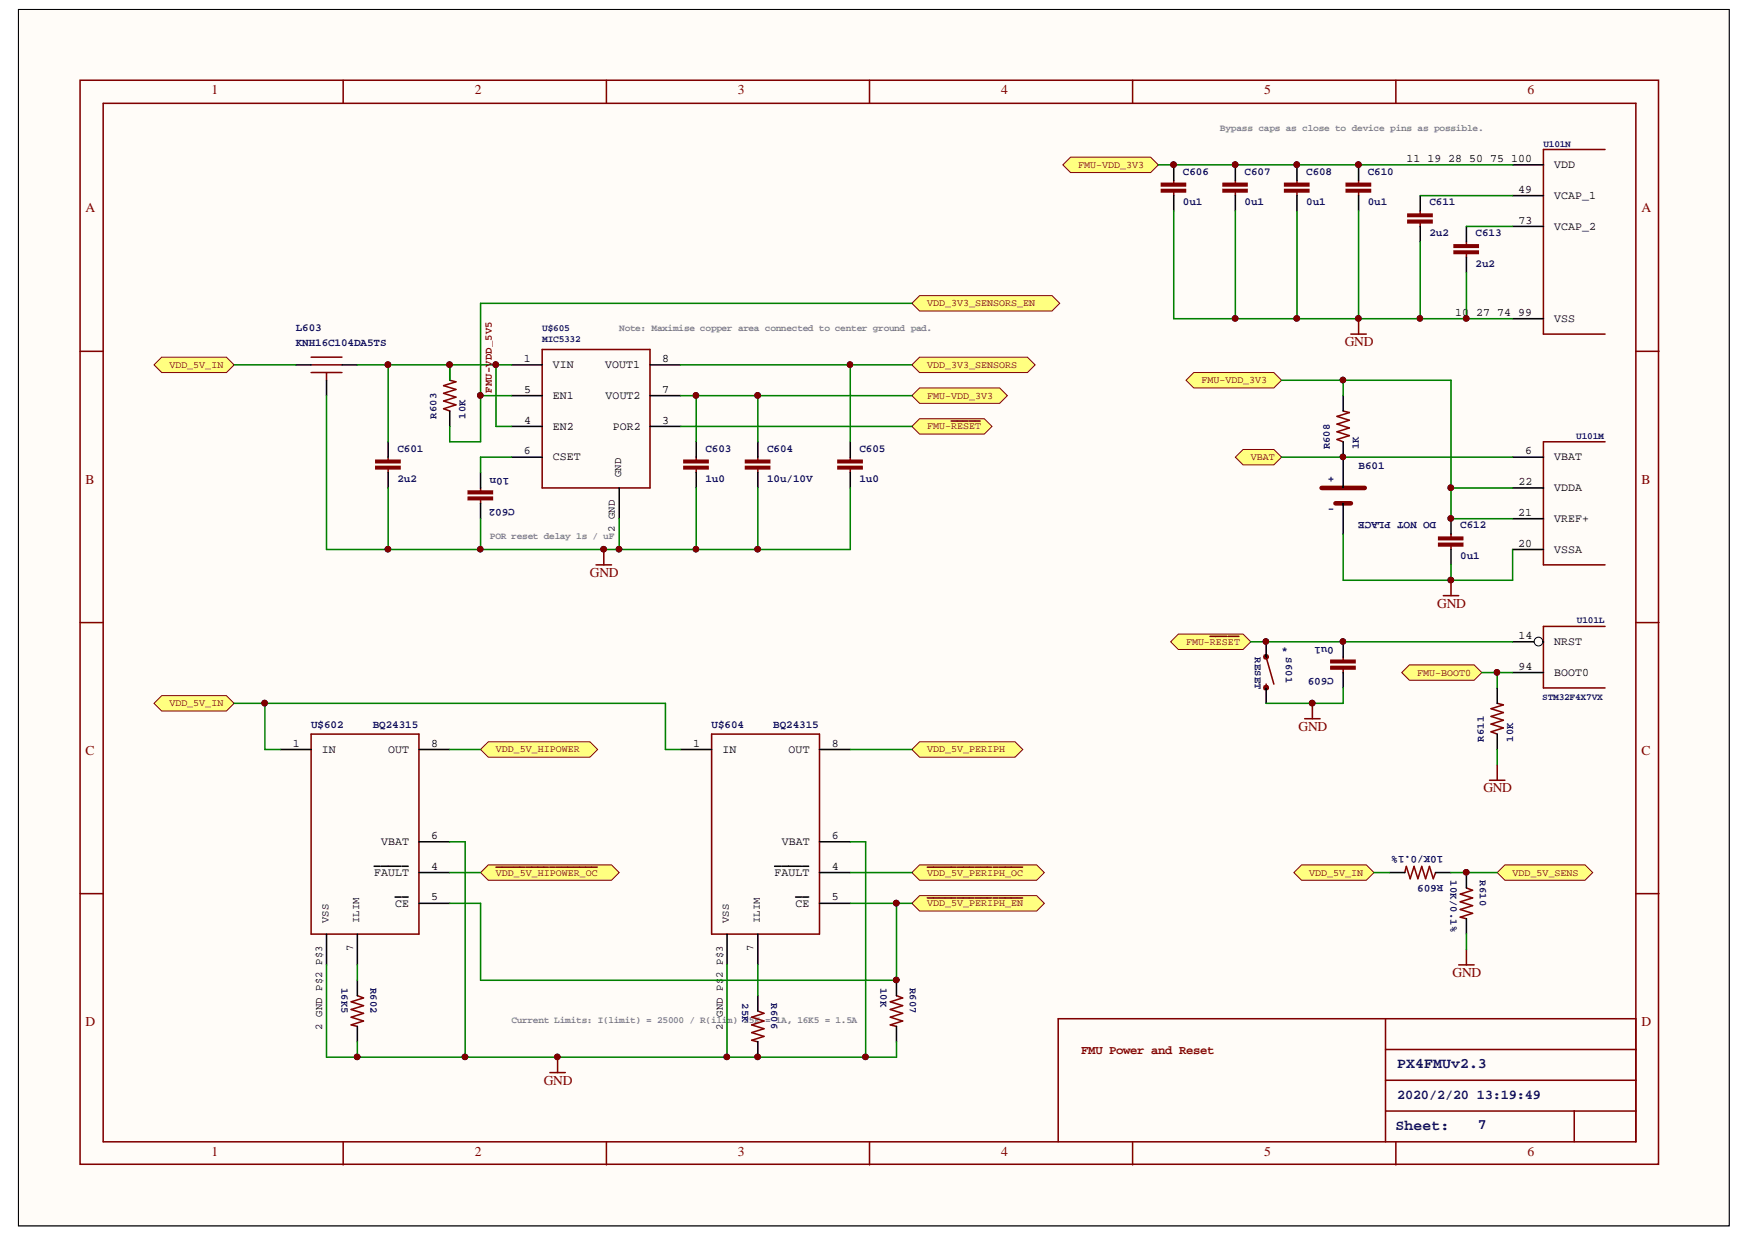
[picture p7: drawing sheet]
<svg xmlns="http://www.w3.org/2000/svg" width="297mm" height="210mm" viewBox="0 0 297 210" stroke-linecap="round" stroke-linejoin="round" font-family="sans-serif">
<defs><g id="words">
<g font-size="2.5" fill="#000080">
<text x="237" y="181.2">PX4FMUv2.3</text>
<text x="236.7" y="191.8">Sheet:</text>
<text x="250.7" y="191.7">7</text>
</g>
<g font-size="2.3" fill="#800000">
<text x="35.9" y="16">1</text>
<text x="80.5" y="16">2</text>
<text x="125.2" y="16">3</text>
<text x="169.8" y="16">4</text>
<text x="214.5" y="16">5</text>
<text x="259.1" y="16">6</text>
<text x="14.5" y="36.1">A</text>
<text x="278.4" y="36.1">A</text>
<text x="228.1" y="58.7">GND</text>
<text x="14.5" y="82.1">B</text>
<text x="278.4" y="82.1">B</text>
<text x="100.1" y="97.9">GND</text>
<text x="243.8" y="103.1">GND</text>
<text x="220.3" y="124">GND</text>
<text x="14.5" y="128.1">C</text>
<text x="278.4" y="128.1">C</text>
<text x="251.6" y="134.4">GND</text>
<text x="246.4" y="165.8">GND</text>
<text x="14.5" y="174.1">D</text>
<text x="278.4" y="174.1">D</text>
<text x="92.2" y="184">GND</text>
<text x="35.9" y="196.2">1</text>
<text x="80.5" y="196.2">2</text>
<text x="125.2" y="196.2">3</text>
<text x="169.8" y="196.2">4</text>
<text x="214.5" y="196.2">5</text>
<text x="259.1" y="196.2">6</text>
</g>
<g font-size="2.3" fill="#000080">
<text x="237" y="186.5">2020/2/20</text>
<text x="250.6" y="186.5">13:19:49</text>
</g>
<text font-size="2.1" fill="#800000" x="183.4" y="178.9">FMU Power and Reset</text>
<g font-size="2">
<text x="238.6" y="27.5">11</text>
<text x="242.1" y="27.5">19</text>
<text x="245.7" y="27.5">28</text>
<text x="249.2" y="27.5">50</text>
<text x="252.8" y="27.5">75</text>
<text x="256.4" y="27.5">100</text>
<text x="263.7" y="28.5">VDD</text>
<text x="257.5" y="32.7">49</text>
<text x="263.7" y="33.8">VCAP_1</text>
<text x="257.6" y="37.9">73</text>
<text x="263.7" y="39">VCAP_2</text>
<text x="246.9" y="53.6">10</text>
<text x="250.4" y="53.6">27</text>
<text x="254" y="53.6">74</text>
<text x="257.5" y="53.6">99</text>
<text x="263.7" y="54.6">VSS</text>
<text x="88.9" y="61.4">1</text>
<text x="93.8" y="62.5">VIN</text>
<text x="102.7" y="62.5">VOUT1</text>
<text x="112.4" y="61.4">8</text>
<text x="88.9" y="66.7">5</text>
<text x="88.9" y="71.9">4</text>
<text x="93.8" y="67.7">EN1</text>
<text x="102.7" y="67.7">VOUT2</text>
<text x="112.4" y="66.7">7</text>
<text x="112.4" y="71.9">3</text>
<text x="88.9" y="77.1">6</text>
<text x="93.8" y="72.9">EN2</text>
<text x="103.9" y="72.9">POR2</text>
<text x="258.7" y="77.1">6</text>
<text x="93.8" y="78.1">CSET</text>
<text x="257.6" y="82.3">22</text>
<text x="263.7" y="78.1">VBAT</text>
<text x="263.7" y="83.4">VDDA</text>
<text x="257.5" y="87.5">21</text>
<text x="263.7" y="88.6">VREF+</text>
<text x="257.5" y="92.8">20</text>
<text x="263.7" y="93.8">VSSA</text>
<text x="257.6" y="108.4">14</text>
<text x="257.6" y="113.6">94</text>
<text x="263.7" y="109.5">NRST</text>
<text x="263.7" y="114.7">BOOT0</text>
<text x="49.7" y="126.7">1</text>
<text x="54.6" y="127.7">IN</text>
<text x="65.8" y="127.7">OUT</text>
<text x="73.2" y="126.7">8</text>
<text x="117.6" y="126.7">1</text>
<text x="122.5" y="127.7">IN</text>
<text x="133.8" y="127.7">OUT</text>
<text x="141.1" y="126.7">8</text>
<text x="64.7" y="143.4">VBAT</text>
<text x="73.2" y="142.4">6</text>
<text x="132.6" y="143.4">VBAT</text>
<text x="141.1" y="142.4">6</text>
<text x="63.5" y="148.6">FAULT</text>
<text x="73.2" y="147.6">4</text>
<text x="131.4" y="148.6">FAULT</text>
<text x="141.1" y="147.6">4</text>
<text x="67" y="153.8">CE</text>
<text x="73.2" y="152.8">5</text>
<text x="135" y="153.8">CE</text>
<text x="141.1" y="152.8">5</text>
</g>
<g font-size="1.9" fill="#000080">
<text x="200.7" y="29.6">C606</text>
<text x="211.1" y="29.6">C607</text>
<text x="221.6" y="29.6">C608</text>
<text x="232" y="29.6">C610</text>
<text x="200.7" y="34.8">0u1</text>
<text x="211.1" y="34.8">0u1</text>
<text x="221.6" y="34.8">0u1</text>
<text x="232" y="34.8">0u1</text>
<text x="242.5" y="34.8">C611</text>
<text x="242.5" y="40.1">2u2</text>
<text x="250.3" y="40.1">C613</text>
<text x="250.3" y="45.3">2u2</text>
<text x="50.2" y="56.1">L603</text>
<text x="50.2" y="58.7">KNH16C104DA5TS</text>
<text x="67.4" y="76.6">C601</text>
<text x="119.7" y="76.6">C603</text>
<text x="130.1" y="76.6">C604</text>
<text x="145.8" y="76.6">C605</text>
<text x="67.4" y="81.8">2u2</text>
<text x="86.4" y="81.1" transform="rotate(-180 86.4 81.1)">10n</text>
<text x="119.7" y="81.8">1u0</text>
<text x="130.1" y="81.8">10u/10V</text>
<text x="145.8" y="81.8">1u0</text>
<text x="225.2" y="81.7">+</text>
<text x="230.5" y="79.6">B601</text>
<text x="87.4" y="86.4" transform="rotate(-180 87.4 86.4)">C602</text>
<text x="225.2" y="86.9">-</text>
<text x="243.6" y="88.6" transform="rotate(-180 243.6 88.6)">DO NOT PLACE</text>
<text x="247.7" y="89.7">C612</text>
<text x="247.7" y="94.9">0u1</text>
<text x="217.4" y="110.9">*</text>
<text x="226.3" y="109.9" transform="rotate(-180 226.3 109.9)">0u1</text>
<text x="226.3" y="115.1" transform="rotate(-180 226.3 115.1)">C609</text>
<text x="52.8" y="123.5">U$602</text>
<text x="63.2" y="123.5">BQ24315</text>
<text x="120.7" y="123.5">U$604</text>
<text x="131.2" y="123.5">BQ24315</text>
<text x="244.8" y="145.2" transform="rotate(-180 244.8 145.2)">10K/0.1%</text>
<text x="244.8" y="150.2" transform="rotate(-180 244.8 150.2)">R609</text>
</g>
<g font-size="1.8" fill="#000080">
<text x="74" y="71.1" transform="rotate(-90 74 71.1)">R603</text>
<text x="79" y="71.1" transform="rotate(-90 79 71.1)">10K</text>
<text x="225.6" y="76.3" transform="rotate(-90 225.6 76.3)">R608</text>
<text x="230.5" y="76.3" transform="rotate(-90 230.5 76.3)">1K</text>
<text x="212.9" y="111.5" transform="rotate(90 212.9 111.5)">RESET</text>
<text x="218.1" y="111.5" transform="rotate(90 218.1 111.5)">S601</text>
<text x="251.7" y="125.9" transform="rotate(-90 251.7 125.9)">R611</text>
<text x="256.7" y="125.9" transform="rotate(-90 256.7 125.9)">10K</text>
<text x="246.1" y="149.4" transform="rotate(90 246.1 149.4)">10K/0.1%</text>
<text x="251" y="149.4" transform="rotate(90 251 149.4)">R610</text>
<text x="57.9" y="167.6" transform="rotate(90 57.9 167.6)">16K5</text>
<text x="62.9" y="167.6" transform="rotate(90 62.9 167.6)">R602</text>
<text x="149.4" y="167.6" transform="rotate(90 149.4 167.6)">10K</text>
<text x="154.3" y="167.6" transform="rotate(90 154.3 167.6)">R607</text>
<text x="125.9" y="170.3" transform="rotate(90 125.9 170.3)">25K</text>
<text x="130.8" y="170.3" transform="rotate(90 130.8 170.3)">R606</text>
</g>
<text font-size="1.8" fill="#800000" x="83.4" y="66.6" transform="rotate(-90 83.4 66.6)">FMU-VDD_5V5</text>
<g font-size="1.8">
<text x="105.4" y="81" transform="rotate(-90 105.4 81)">GND</text>
<text x="104.3" y="90.3" transform="rotate(-90 104.3 90.3)">2 GND</text>
<text x="55.7" y="156.7" transform="rotate(-90 55.7 156.7)">VSS</text>
<text x="59.9" y="161.4" transform="rotate(-90 59.9 161.4)">7</text>
<text x="61" y="156.7" transform="rotate(-90 61 156.7)">ILIM</text>
<text x="123.7" y="156.7" transform="rotate(-90 123.7 156.7)">VSS</text>
<text x="127.8" y="161.4" transform="rotate(-90 127.8 161.4)">7</text>
<text x="128.9" y="156.7" transform="rotate(-90 128.9 156.7)">ILIM</text>
<text x="122.6" y="165.9" transform="rotate(-90 122.6 165.9)">2 P$3</text>
<text x="54.7" y="174.7" transform="rotate(-90 54.7 174.7)">2 GND P$2 P$3</text>
<text x="122.6" y="174.7" transform="rotate(-90 122.6 174.7)">2 GND P$</text>
</g>
<g font-size="1.7" fill="#800000">
<text x="182.9" y="28.5">FMU-VDD_3V3</text>
<text x="157.3" y="52">VDD_3V3_SENSORS_EN</text>
<text x="28.7" y="62.4">VDD_5V_IN</text>
<text x="157.3" y="62.4">VDD_3V3_SENSORS</text>
<text x="203.8" y="65">FMU-VDD_3V3</text>
<text x="157.3" y="67.6">FMU-VDD_3V3</text>
<text x="157.3" y="72.9">FMU-RESET</text>
<text x="212.2" y="78.1">VBAT</text>
<text x="201.2" y="109.4">FMU-RESET</text>
<text x="28.7" y="119.8">VDD_5V_IN</text>
<text x="240.4" y="114.6">FMU-BOOT0</text>
<text x="84.1" y="127.7">VDD_5V_HIPOWER</text>
<text x="157.3" y="127.7">VDD_5V_PERIPH</text>
<text x="84.1" y="148.6">VDD_5V_HIPOWER_OC</text>
<text x="157.3" y="148.6">VDD_5V_PERIPH_OC</text>
<text x="222.1" y="148.6">VDD_5V_IN</text>
<text x="256.6" y="148.6">VDD_5V_SENS</text>
<text x="157.3" y="153.8">VDD_5V_PERIPH_EN</text>
</g>
<g font-size="1.6" fill="#808080">
<text x="207" y="22.2">Bypass caps as close to device pins as possible.</text>
<text x="105" y="56.2">Note: Maximise copper area connected to center ground pad.</text>
<text x="83.1" y="91.4">POR reset delay 1s / uF</text>
<text x="86.7" y="173.7">Current Limits: I(limit) = 25000 / R(ilim) 25K = 1A, 16K5 = 1.5A</text>
</g>
<g font-size="1.6" fill="#000080">
<text x="261.8" y="24.9">U101N</text>
<text x="92" y="56.2">U$605</text>
<text x="92" y="58">MIC5332</text>
<text x="267.4" y="74.5">U101M</text>
<text x="267.5" y="105.8">U101L</text>
<text x="261.6" y="118.8">STM32F4X7VX</text>
</g>
</g></defs>
<path d="M3.1 1.6h290.2v206.4h-290.2z" fill="#fffcf8" stroke="#000" stroke-width=".17"/>
<g fill="#000080" stroke="#000080" stroke-width=".17">
<circle cx="44.9" cy="119.3" r=".48"/>
<circle cx="60.6" cy="179.3" r=".48"/>
<circle cx="65.8" cy="93.2" r=".48"/>
<circle cx="65.8" cy="61.9" r=".48"/>
<circle cx="76.3" cy="61.9" r=".48"/>
<circle cx="78.9" cy="179.3" r=".48"/>
<circle cx="81.5" cy="93.2" r=".47"/>
<circle cx="81.5" cy="67.1" r=".48"/>
<circle cx="84.1" cy="61.9" r=".48"/>
<circle cx="94.5" cy="179.3" r=".47"/>
<circle cx="102.4" cy="93.2" r=".48"/>
<circle cx="105" cy="93.2" r=".48"/>
<circle cx="118.1" cy="93.2" r=".47"/>
<circle cx="118" cy="67.1" r=".48"/>
<circle cx="123.3" cy="179.3" r=".48"/>
<circle cx="128.5" cy="179.3" r=".48"/>
<circle cx="128.5" cy="93.2" r=".48"/>
<circle cx="128.5" cy="67.1" r=".48"/>
<circle cx="144.2" cy="61.9" r=".48"/>
<circle cx="146.8" cy="179.3" r=".48"/>
<circle cx="152" cy="166.3" r=".48"/>
<circle cx="152" cy="153.2" r=".48"/>
<circle cx="199.1" cy="27.9" r=".48"/>
<circle cx="209.5" cy="54" r=".48"/>
<circle cx="209.5" cy="27.9" r=".48"/>
<circle cx="214.7" cy="108.9" r=".47"/>
<circle cx="220" cy="54" r=".48"/>
<circle cx="220" cy="27.9" r=".48"/>
<circle cx="222.6" cy="119.3" r=".48"/>
<circle cx="227.8" cy="108.9" r=".47"/>
<circle cx="227.8" cy="77.5" r=".47"/>
<circle cx="227.8" cy="64.5" r=".48"/>
<circle cx="230.4" cy="54" r=".48"/>
<circle cx="230.4" cy="27.9" r=".48"/>
<circle cx="240.9" cy="54" r=".47"/>
<circle cx="246.1" cy="98.4" r=".48"/>
<circle cx="246.1" cy="88" r=".48"/>
<circle cx="246.1" cy="82.8" r=".48"/>
<circle cx="248.7" cy="148" r=".48"/>
<circle cx="248.7" cy="54" r=".48"/>
<circle cx="253.9" cy="114.1" r=".48"/>
</g>
<g fill="none" stroke="#800000" stroke-width=".26">
<path d="M199.1 30.6v.5M199.1 32.7v.5M209.6 30.6v.5M209.6 32.7v.5M220 30.6v.5M220 32.7v.5M230.5 30.6v.5M230.5 32.7v.5M240.9 35.8v.5M240.9 37.9v.5M272.3 25.4h-10.5v31.3h10.5M92 59.3h18.3v23.5h-18.3z"/>
<path d="M248.8 41v.6M248.8 43.1v.5M52.8 63.2h5.2M52.8 60.6h5.2M52.8 61.9h5.2M55.4 63.2v1.3M65.8 77.6v.5M65.8 79.7v.5M76.3 64.5l1 .3-2 .6 2 .7-2 .6 2 .7-2 .6 2 .7-2 .7 1 .3M118.1 77.6v.5M118.1 79.7v.5M128.6 77.6v.5"/>
<path d="M128.6 79.7v.5M144.2 77.6v.5M144.2 79.7v.5M227.9 69.7l1 .3-2.1 .7 2.1 .6-2.1 .7 2.1 .6-2.1 .7 2.1 .6-2.1 .7 1.1 .4M272.3 75h-10.5v20.9h10.5M81.5 82.8v.5M81.5 84.9v.5M246.1 90.6v.6M246.1 92.7v.5M214.8 116.1v.6M214.8 111.5l1.3 4.6M227.9 111.5v.5"/>
<path d="M227.9 113.6v.5M254 119.3l1 .3-2.1 .7 2.1 .6-2.1 .7 2.1 .6-2.1 .7 2.1 .6-2.1 .7 1.1 .4M272.3 106.3h-10.5v10.4h10.5M52.8 124.6h18.3v33.9h-18.3zM120.7 124.6h18.3v33.9h-18.3zM238.3 148.1l.3-1.1 .6 2.1 .7-2.1 .6 2.1 .7-2.1 .6 2.1 .7-2.1 .6 2.1 .4-1M248.8 150.7l1 .4-2.1 .6 2.1 .7-2.1 .6 2.1 .7-2.1 .6 2.1 .7-2.1 .6 1.1 .3M60.6 168.9l1.1 .4-2.1 .7 2.1 .6-2.1 .7 2.1 .7-2.1 .6 2.1 .7-2.1 .6 1 .3M128.6 171.6l1 .4-2.1 .6 2.1 .7-2.1 .6 2.1 .7-2.1 .6 2.1 .7-2.1 .6 1.1 .3M152.1 168.9l1 .4-2.1 .7 2.1 .6-2.1 .7 2.1 .7-2.1 .6 2.1 .7-2.1 .6 1.1 .3"/>
</g>
<g fill="#800000" stroke="#800000" stroke-width=".26">
<path d="M246.7 42.6h4.1v.4h-4.1z"/>
<path d="M246.7 41.6h4.1v.4h-4.1z"/>
<path d="M207.5 32.2h4.1v.4h-4.1z"/>
<path d="M207.5 31.1h4.1v.5h-4.1z"/>
<path d="M217.9 32.2h4.1v.4h-4.1z"/>
<path d="M217.9 31.1h4.1v.5h-4.1z"/>
<path d="M244.1 92.2h4v.4h-4z"/>
<path d="M244.1 91.2h4v.4h-4z"/>
<path d="M225.8 112h4.1v.5h-4.1z"/>
<path d="M225.8 113.1h4.1v.4h-4.1z"/>
<path d="M238.8 37.4h4.1v.4h-4.1z"/>
<path d="M238.8 36.3h4.1v.4h-4.1z"/>
<path d="M228.4 32.2h4.1v.4h-4.1z"/>
<path d="M228.4 31.1h4.1v.5h-4.1z"/>
<path d="M197 32.2h4.1v.4h-4.1z"/>
<path d="M197 31.1h4.1v.5h-4.1z"/>
<path d="M63.8 79.1h4.1v.5h-4.1z"/>
<path d="M63.8 78.1h4.1v.4h-4.1z"/>
<path d="M79.4 83.3h4.1v.5h-4.1z"/>
<path d="M79.4 84.4h4.1v.4h-4.1z"/>
<path d="M142.1 79.1h4.1v.5h-4.1z"/>
<path d="M142.1 78.1h4.1v.4h-4.1z"/>
<path d="M116 79.1h4.1v.5h-4.1z"/>
<path d="M116 78.1h4.1v.4h-4.1z"/>
<path d="M126.5 79.1h4.1v.5h-4.1z"/>
<path d="M126.5 78.1h4.1v.4h-4.1z"/>
</g>
<g fill="none" stroke="#000" stroke-width=".26">
<path d="M199.1 28v2.6M199.1 33.2v2.6M209.6 28v2.6M209.6 33.2v2.6M220 28v2.6M220 33.2v2.6M230.5 28v2.6M230.5 33.2v2.6M240.9 33.2v2.6M240.9 38.4v2.6M248.8 38.4v2.6M256.6 28h5.2"/>
<path d="M256.6 33.2h5.2M256.6 38.4h5.2M248.8 43.6v2.6M256.6 54.1h5.2M50.2 61.9h2.6M55.4 64.5v2.6M58 61.9h2.6M65.8 75v2.6M76.3 61.9v2.6M76.3 69.7v2.7M86.7 61.9h5.3M86.7 67.1h5.3"/>
<path d="M86.7 72.4h5.3M86.7 77.6h5.3M110.3 61.9h5.2M110.3 67.1h5.2M110.3 72.4h5.2M118.1 75v2.6M128.6 75v2.6M144.2 75v2.6M227.9 67.1v2.6M227.9 75v7.8M256.6 77.6h5.2M65.8 80.2v2.6"/>
<path d="M81.5 80.2v2.6M81.5 85.4v2.6M105 82.8v5.2M118.1 80.2v2.6M128.6 80.2v2.6M144.2 80.2v2.6M227.9 85.4v5.2M246.1 88v2.6M246.1 93.2v2.7M256.6 93.2h5.2M256.6 82.8h5.2M256.6 88h5.2"/>
<path d="M214.8 108.9v2.6M214.8 116.7v2.6M227.9 108.9v2.6M227.9 114.1v2.6M254 116.7v2.6M256.6 108.9h5.2M47.6 127.2h5.2M71.1 127.2h5.2M115.5 127.2h5.2M139 127.2h5.2M254 124.6v2.6M55.4 158.5v5.2"/>
<path d="M60.6 158.5v5.2M63.5 147h1M64.7 147h2.2M67 147h1M67 152.2h1M68.2 147h1M68.2 152.2h1M71.1 148.1h5.2M71.1 142.8h5.2M71.1 153.3h5.2M123.3 158.5v5.2M128.6 158.5v5.2"/>
<path d="M131.4 147h1M132.6 147h2.3M135 147h1M135 152.2h1M136.2 147h1M136.2 152.2h1M139 148.1h5.2M139 142.8h5.2M139 153.3h5.2M235.7 148.1h2.6M243.5 148.1h2.6M248.8 148.1v2.6"/>
<path d="M248.8 155.9v2.6M60.6 166.3v2.6M60.6 174.2v2.6M128.6 168.9v2.7M128.6 176.8v2.6M152.1 166.3v2.6M152.1 174.2v2.6"/>
</g>
<g fill="none" stroke="#800000" stroke-width=".78">
<path d="M224.2 82.8h7.3M226.6 85.4h2.6M214.7 111.4l.1 .1z"/>
<circle cx="214.8" cy="116.7" r=".09"/>
</g>
<circle cx="261" cy="108.9" r=".74" fill="#fffcf8" stroke="#000" stroke-width=".17"/>
<path d="M256.6 114.1h5.2" fill="none" stroke="#000" stroke-width=".26"/>
<g fill="none" stroke="#800000" stroke-width=".26">
<path d="M229.2 56.7h2.6M230.5 54.1v2.6M101.1 95.9h2.6M102.4 93.2v2.7M246.1 98.5v2.6M222.6 119.3v2.7M244.8 101.1h2.7M221.3 122h2.6M252.7 132.4h2.6M254 129.8v2.6M94.6 179.4v2.6M247.5 163.7h2.6"/>
<path d="M248.8 161.1v2.6M93.3 182h2.6"/>
</g>
<g fill="none" stroke="#008000" stroke-width=".26">
<path d="M199.1 35.8v18.3h57.5M209.6 35.8v18.3M220 35.8v18.3M230.5 35.8v18.3M240.9 41v13.1M248.8 46.2v7.9M55.4 67.1v26.1h88.8v-10.4M65.8 82.8v10.4M81.5 88v5.2M105 88v5.2M118.1 82.8v10.4M128.6 82.8v10.4"/>
<path d="M227.9 90.6v7.9h28.7v-5.3M246.1 95.9v2.6M227.9 116.7v2.6h-13.1M254 127.2v2.6M76.3 142.8h2.6v36.6M144.2 142.8h2.7v36.6M248.8 158.5v2.6M55.4 163.7v15.7h96.7v-2.6M60.6 176.8v2.6M123.3 163.7v15.7"/>
</g>
<g fill="#800000" stroke="#800000" stroke-width=".17">
<circle cx="222.6" cy="119.3" r=".48"/>
<circle cx="209.5" cy="54" r=".48"/>
<circle cx="220" cy="54" r=".48"/>
<circle cx="230.4" cy="54" r=".48"/>
<circle cx="240.9" cy="54" r=".47"/>
<circle cx="248.7" cy="54" r=".48"/>
<circle cx="246.1" cy="98.4" r=".48"/>
<circle cx="102.4" cy="93.2" r=".48"/>
<circle cx="105" cy="93.2" r=".48"/>
<circle cx="118.1" cy="93.2" r=".47"/>
<circle cx="128.5" cy="93.2" r=".48"/>
<circle cx="81.5" cy="93.2" r=".47"/>
<circle cx="65.8" cy="93.2" r=".48"/>
<circle cx="128.5" cy="179.3" r=".48"/>
<circle cx="60.6" cy="179.3" r=".48"/>
<circle cx="78.9" cy="179.3" r=".48"/>
<circle cx="146.8" cy="179.3" r=".48"/>
<circle cx="123.3" cy="179.3" r=".48"/>
<circle cx="94.5" cy="179.3" r=".47"/>
</g>
<path d="M180.3 28l1.3-1.3h13.6l1.3 1.3-1.3 1.3h-13.6z" fill-rule="evenodd" fill="#ffff80" stroke="#800000" stroke-width=".17"/>
<path d="M196.5 28h60.1" fill="none" stroke="#008000" stroke-width=".26"/>
<g fill="#800000" stroke="#800000" stroke-width=".17">
<circle cx="230.4" cy="27.9" r=".48"/>
<circle cx="220" cy="27.9" r=".48"/>
<circle cx="209.5" cy="27.9" r=".48"/>
<circle cx="199.1" cy="27.9" r=".48"/>
</g>
<path d="M201.2 64.5l1.3-1.3h13.6l1.3 1.3-1.3 1.3h-13.6z" fill-rule="evenodd" fill="#ffff80" stroke="#800000" stroke-width=".17"/>
<path d="M217.4 64.5h28.7v23.5h10.5M227.9 64.5v2.6M246.1 82.8h10.5" fill="none" stroke="#008000" stroke-width=".26"/>
<g fill="#800000" stroke="#800000" stroke-width=".17">
<circle cx="246.1" cy="88" r=".48"/>
<circle cx="246.1" cy="82.8" r=".48"/>
<circle cx="227.8" cy="64.5" r=".48"/>
</g>
<path d="M154.7 67.1l1.3-1.3h13.6l1.3 1.3-1.3 1.3h-13.6z" fill-rule="evenodd" fill="#ffff80" stroke="#800000" stroke-width=".17"/>
<path d="M115.5 67.1h39.2M118.1 67.1v7.9M128.6 67.1v7.9" fill="none" stroke="#008000" stroke-width=".26"/>
<g fill="#800000" stroke="#800000" stroke-width=".17">
<circle cx="118" cy="67.1" r=".48"/>
<circle cx="128.5" cy="67.1" r=".48"/>
</g>
<path d="M237.8 114.1l1.3-1.3h11l1.3 1.3-1.3 1.3h-11z" fill-rule="evenodd" fill="#ffff80" stroke="#800000" stroke-width=".17"/>
<path d="M251.4 114.1h5.2M254 114.1v2.6" fill="none" stroke="#008000" stroke-width=".26"/>
<circle cx="253.9" cy="114.1" r=".48" fill="#800000" stroke="#800000" stroke-width=".17"/>
<path d="M26.1 119.3l1.3-1.3h11l1.3 1.3-1.3 1.4h-11z" fill-rule="evenodd" fill="#ffff80" stroke="#800000" stroke-width=".17"/>
<path d="M39.7 119.3h73.2v7.9h2.6M44.9 119.3v7.9h2.7" fill="none" stroke="#008000" stroke-width=".26"/>
<circle cx="44.9" cy="119.3" r=".48" fill="#800000" stroke="#800000" stroke-width=".17"/>
<path d="M26.1 61.9l1.3-1.3h11l1.3 1.3-1.3 1.3h-11z" fill-rule="evenodd" fill="#ffff80" stroke="#800000" stroke-width=".17"/>
<path d="M39.7 61.9h10.5" fill="none" stroke="#008000" stroke-width=".26"/>
<path d="M219.5 148.1l1.3-1.3h11l1.3 1.3-1.3 1.3h-11z" fill-rule="evenodd" fill="#ffff80" stroke="#800000" stroke-width=".17"/>
<path d="M233.1 148.1h2.6" fill="none" stroke="#008000" stroke-width=".26"/>
<path d="M154.7 153.3l1.3-1.3h19.9l1.3 1.3-1.3 1.3h-19.9z" fill-rule="evenodd" fill="#ffff80" stroke="#800000" stroke-width=".17"/>
<path d="M157.3 152.4h2M159.3 152.4h1M160.3 152.4h1.9M162.4 152.4h2.8M165.4 152.4h1M166.4 152.4h1.8M168.5 152.4h.8M169.5 152.4h3M172.5 152.4h1" fill="none" stroke="#800000" stroke-width=".26"/>
<path d="M240.9 33.2h15.7M248.8 38.4h7.8M76.3 153.3h5.2v13h70.6v-13M144.2 153.3h10.5" fill="none" stroke="#008000" stroke-width=".26"/>
<g fill="#800000" stroke="#800000" stroke-width=".17">
<circle cx="152" cy="153.2" r=".48"/>
<circle cx="152" cy="166.3" r=".48"/>
</g>
<path d="M154.7 51.5l1.3-1.3h22.5l1.3 1.3-1.3 1.3h-22.5z" fill-rule="evenodd" fill="#ffff80" stroke="#800000" stroke-width=".17"/>
<path d="M154.7 51.5h-73.2v23.5h-5.2v-2.6M81.5 67.1h5.2" fill="none" stroke="#008000" stroke-width=".26"/>
<circle cx="81.5" cy="67.1" r=".48" fill="#800000" stroke="#800000" stroke-width=".17"/>
<path d="M154.7 127.2l1.3-1.3h16.2l1.3 1.3-1.3 1.3h-16.2z" fill-rule="evenodd" fill="#ffff80" stroke="#800000" stroke-width=".17"/>
<path d="M144.2 127.2h10.5" fill="none" stroke="#008000" stroke-width=".26"/>
<path d="M154.7 148.1l1.3-1.3h19.9l1.3 1.3-1.3 1.3h-19.9z" fill-rule="evenodd" fill="#ffff80" stroke="#800000" stroke-width=".17"/>
<path d="M157.3 147.2h2M159.3 147.2h1M160.3 147.2h1.9M162.4 147.2h2.8M165.4 147.2h1M166.4 147.2h1.8M168.5 147.2h.8M169.5 147.2h3M172.5 147.2h1" fill="none" stroke="#800000" stroke-width=".26"/>
<path d="M144.2 148.1h10.5" fill="none" stroke="#008000" stroke-width=".26"/>
<path d="M254 148.1l1.3-1.3h13.6l1.3 1.3-1.3 1.3h-13.6z" fill-rule="evenodd" fill="#ffff80" stroke="#800000" stroke-width=".17"/>
<path d="M246.1 148.1h7.9" fill="none" stroke="#008000" stroke-width=".26"/>
<circle cx="248.7" cy="148" r=".48" fill="#800000" stroke="#800000" stroke-width=".17"/>
<path d="M209.6 77.6l1.3-1.3h5.2l1.3 1.3-1.3 1.3h-5.2z" fill-rule="evenodd" fill="#ffff80" stroke="#800000" stroke-width=".17"/>
<path d="M86.7 77.6h-5.2v2.6M217.4 77.6h39.2" fill="none" stroke="#008000" stroke-width=".26"/>
<circle cx="227.8" cy="77.5" r=".47" fill="#800000" stroke="#800000" stroke-width=".17"/>
<path d="M154.7 61.9l1.3-1.3h18.3l1.3 1.3-1.3 1.3h-18.3z" fill-rule="evenodd" fill="#ffff80" stroke="#800000" stroke-width=".17"/>
<path d="M115.5 61.9h39.2M144.2 61.9v13.1" fill="none" stroke="#008000" stroke-width=".26"/>
<circle cx="144.2" cy="61.9" r=".48" fill="#800000" stroke="#800000" stroke-width=".17"/>
<path d="M81.5 127.2l1.3-1.3h17.3l1.3 1.3-1.3 1.3h-17.3z" fill-rule="evenodd" fill="#ffff80" stroke="#800000" stroke-width=".17"/>
<path d="M76.3 127.2h5.2" fill="none" stroke="#008000" stroke-width=".26"/>
<path d="M81.5 148.1l1.3-1.3h20.9l1.3 1.3-1.3 1.3h-20.9z" fill-rule="evenodd" fill="#ffff80" stroke="#800000" stroke-width=".17"/>
<path d="M84.1 147.2h2M86.2 147.2h.9M87.2 147.2h1.8M89.2 147.2h3.8M93.3 147.2h.8M94.3 147.2h.9M95.3 147.2h2M97.3 147.2h3M100.4 147.2h.9" fill="none" stroke="#800000" stroke-width=".26"/>
<path d="M60.6 61.9h26.1M65.8 61.9v13.1M76.3 61.9v2.6M84.1 61.9v10.5h2.6M76.3 148.1h5.2" fill="none" stroke="#008000" stroke-width=".26"/>
<g fill="#800000" stroke="#800000" stroke-width=".17">
<circle cx="84.1" cy="61.9" r=".48"/>
<circle cx="65.8" cy="61.9" r=".48"/>
<circle cx="76.3" cy="61.9" r=".48"/>
</g>
<path d="M198.6 108.9l1.3-1.3h11l1.3 1.3-1.3 1.3h-11z" fill-rule="evenodd" fill="#ffff80" stroke="#800000" stroke-width=".17"/>
<path d="M205.3 108h1.9M207.3 108h.8M208.3 108h1M209.3 108h.9" fill="none" stroke="#800000" stroke-width=".26"/>
<path d="M212.2 108.9h44.4" fill="none" stroke="#008000" stroke-width=".26"/>
<g fill="#800000" stroke="#800000" stroke-width=".17">
<circle cx="227.8" cy="108.9" r=".47"/>
<circle cx="214.7" cy="108.9" r=".47"/>
</g>
<path d="M154.7 72.4l1.3-1.3h11l1.3 1.3-1.3 1.3h-11z" fill-rule="evenodd" fill="#ffff80" stroke="#800000" stroke-width=".17"/>
<g fill="none" stroke="#800000" stroke-width=".26">
<path d="M13.6 13.6h267.7v184h-267.7zM17.5 17.5h260v176.2h-260zM58.2 13.6v3.9M102.9 13.6v3.9M147.5 13.6v3.9M192.1 13.6v3.9M236.8 13.6v3.9M13.6 59.6h3.9M277.5 59.6h3.9M161.4 71.4h1.9M163.4 71.4h.8M164.4 71.4h1"/>
<path d="M165.4 71.4h.9M13.6 105.6h3.9M277.5 105.6h3.9M13.6 151.6h3.9M277.5 151.6h3.9M235 172.9v20.8M235 178.1h42.5M277.5 172.9h-98v20.8M58.2 193.7v4M102.9 193.7v4M147.5 193.7v4M192.1 193.7v4"/>
<path d="M235 188.5h42.5M235 183.3h42.5M236.8 193.7v4M267.1 188.5v5.2"/>
</g>
<path d="M115.5 72.4h39.2M60.6 163.7v2.6M128.6 163.7v5.2" fill="none" stroke="#008000" stroke-width=".26"/>
<use href="#words"/>
</svg>
